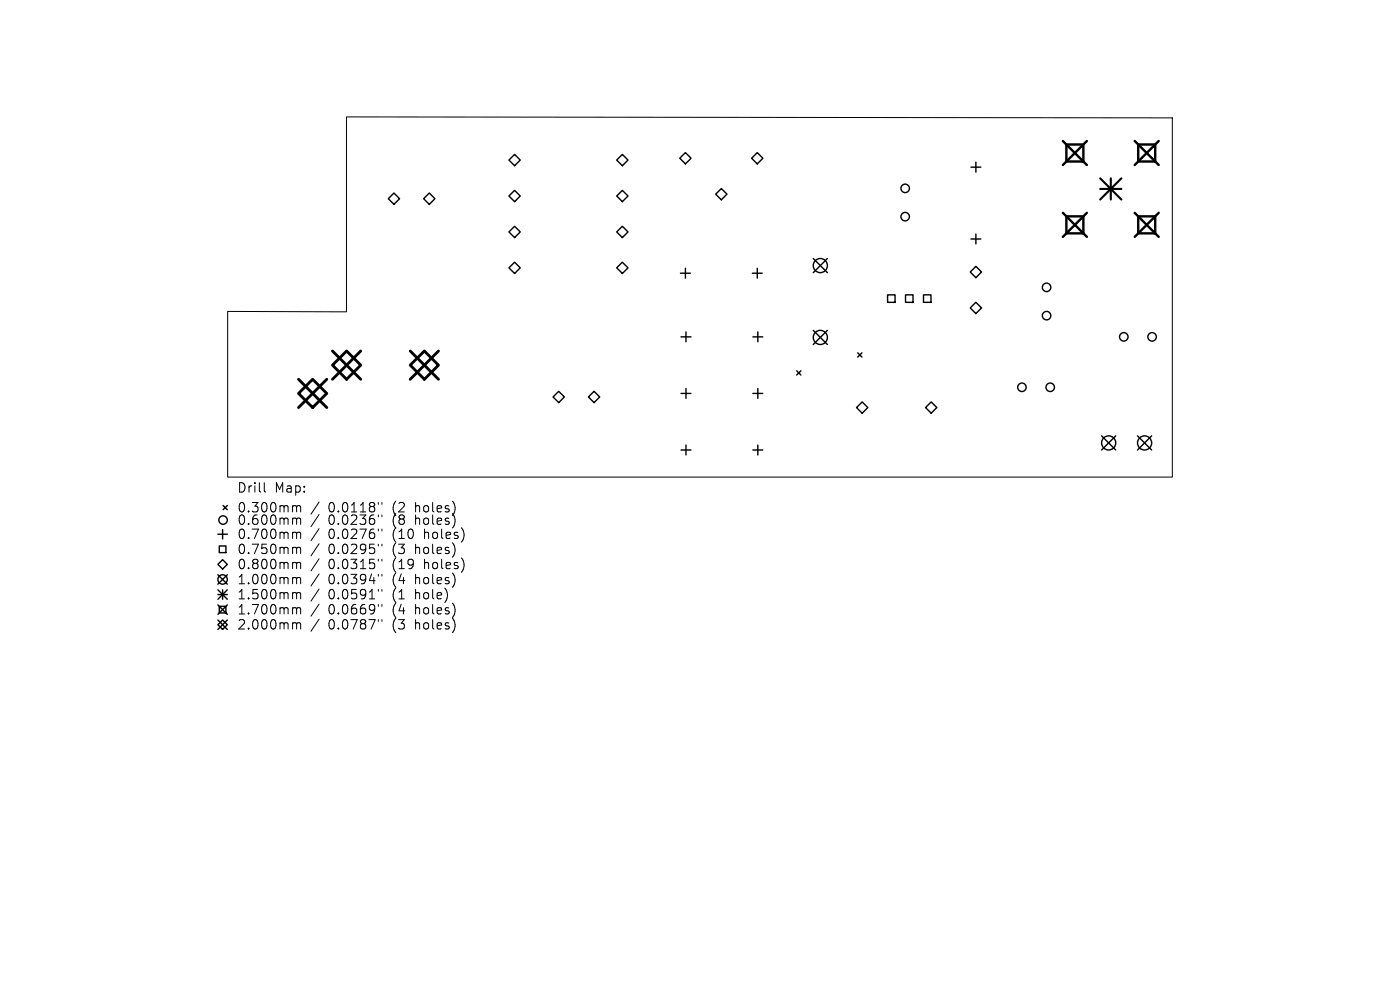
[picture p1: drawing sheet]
<svg xmlns="http://www.w3.org/2000/svg" width="297mm" height="210mm" viewBox="0 0 297 210" stroke-linecap="round" stroke-linejoin="round" font-family="sans-serif">
<defs><g id="words">
<g font-size="2.8">
<text x="50.2" y="104.8">Drill</text>
<text x="58.2" y="104.8">Map:</text>
<text x="50.2" y="109">0.300mm</text>
<text x="50.2" y="111.6">0.600mm</text>
<text x="69.7" y="109">0.0118&quot;</text>
<text x="69.7" y="111.6">0.0236&quot;</text>
<text x="83.4" y="109">(2</text>
<text x="83.4" y="111.6">(8</text>
<text x="88.4" y="109">holes)</text>
<text x="88.4" y="111.6">holes)</text>
<text x="50.2" y="114.6">0.700mm</text>
<text x="50.2" y="117.8">0.750mm</text>
<text x="69.7" y="114.6">0.0276&quot;</text>
<text x="69.7" y="117.8">0.0295&quot;</text>
<text x="83.4" y="114.6">(10</text>
<text x="83.4" y="117.8">(3</text>
<text x="88.4" y="117.8">holes)</text>
<text x="90.3" y="114.6">holes)</text>
<text x="50.2" y="121">0.800mm</text>
<text x="50.2" y="124.2">1.000mm</text>
<text x="69.7" y="121">0.0315&quot;</text>
<text x="69.7" y="124.2">0.0394&quot;</text>
<text x="83.4" y="121">(19</text>
<text x="83.4" y="124.2">(4</text>
<text x="88.4" y="124.2">holes)</text>
<text x="90.3" y="121">holes)</text>
<text x="50.2" y="127.4">1.500mm</text>
<text x="50.2" y="130.6">1.700mm</text>
<text x="69.7" y="127.4">0.0591&quot;</text>
<text x="69.7" y="130.6">0.0669&quot;</text>
<text x="83.4" y="127.4">(1</text>
<text x="83.4" y="130.6">(4</text>
<text x="88.4" y="127.4">hole)</text>
<text x="88.4" y="130.6">holes)</text>
<text x="50.2" y="133.8">2.000mm</text>
<text x="69.7" y="133.8">0.0787&quot;</text>
<text x="83.4" y="133.8">(3</text>
<text x="88.4" y="133.8">holes)</text>
</g>
</g></defs>
<g fill="none" stroke="#000" stroke-width=".21">
<path d="M73.5 24.8l175.2 .2v76.2h-200.4v-35.1l25.2 .1zM56.1 102.4v1.7l.3 .3M62.4 107.3h.2l.3 .2M62.4 109.9l.4 .1 .1 .2M62.4 112.9l.4 .1 .1 .2M62.4 116.1l.4 .1 .1 .2M62.4 119.3l.4 .1 .1 .2M62.9 107.5l.3-.2 .5 .1 .1 1.2M62.9 107.5v1.1M62.9 110.2v1M62.9 113.2v1M62.9 116.4v1"/>
<path d="M62.9 119.6v1M62.9 110.2l.3-.3 .5 .1 .1 1.2M62.9 113.2l.3-.3 .5 .1 .1 1.2M62.9 116.4l.3-.3 .5 .1 .1 1.2M62.9 119.6l.3-.3 .5 .1 .1 1.2M67.7 106.5l-1.7 2.6M67.7 109.1l-1.7 2.6M67.7 112.1l-1.7 2.6M67.7 115.3l-1.7 2.6M67.7 118.5l-1.7 2.6M80.3 106.6v.4M80.3 109.2v.4"/>
<path d="M80.3 112.2v.4M80.3 115.4v.4M80.3 118.6v.4M81 106.6v.4M81 109.2v.4M81 112.2v.4M81 115.4v.4M81 118.6v.4M62.4 122.5h.2l.3 .3M62.4 125.7h.2l.3 .3M62.4 128.9l.4 .1 .1 .2M62.4 132.1l.4 .1 .1 .2"/>
<path d="M62.9 122.8v1M62.9 126v1M62.9 129.2v1M62.9 132.4v1M62.9 122.8l.3-.3 .5 .1 .1 1.2M62.9 126l.3-.3 .5 .1 .1 1.2M62.9 129.2l.3-.3 .5 .1 .1 1.2M62.9 132.4l.3-.3 .5 .1 .1 1.2M67.7 121.7l-1.7 2.6M67.7 124.9l-1.7 2.6M67.7 128.1l-1.7 2.6M67.7 131.3l-1.7 2.6"/>
<path d="M80.3 121.8v.4M80.3 125v.4M80.3 128.2v.4M80.3 131.4v.4M81 121.8v.4M81 125v.4M81 128.2v.4M81 131.4v.4"/>
</g>
<g fill="none" stroke="#000" stroke-width=".3">
<path d="M109.2 32.8l1.2 1.2-1.2 1.2-1.2-1.2zM132 32.8l1.2 1.2-1.2 1.2-1.2-1.2zM144.2 33.6l1.2-1.2 1.2 1.2-1.2 1.2zM159.4 33.6l1.2-1.2 1.2 1.2-1.2 1.2zM206 35.5h2.1M207 34.4v2.1M82.4 42.1l1.2-1.2 1.2 1.2-1.2 1.2zM89.9 42.1l1.2-1.2 1.2 1.2-1.2 1.2zM108 49.2l1.2-1.2 1.2 1.2-1.2 1.2zM108 56.8l1.2-1.2 1.2 1.2-1.2 1.2zM109.2 40.4l1.2 1.2-1.2 1.2-1.2-1.2zM130.8 49.2l1.2-1.2 1.2 1.2-1.2 1.2z"/>
<path d="M130.8 56.8l1.2-1.2 1.2 1.2-1.2 1.2zM132 40.4l1.2 1.2-1.2 1.2-1.2-1.2zM144.4 58h2.1M145.4 56.9v2.1M151.8 41.2l1.2-1.2 1.2 1.2-1.2 1.2zM159.6 58h2.1M160.6 56.9v2.1M172.5 54.8l3 3M175.5 54.8l-3 3M206 50.7h2.1M207 56.5l1.2 1.2-1.2 1.2-1.2-1.2zM207 49.6v2.1"/>
<path d="M144.5 71.5h2.1M145.5 70.4v2.1M159.7 71.5h2.1M160.8 70.4v2.1M169 78.7l.9 .9M169.9 78.7l-.9 .9M172.5 70.1l3 3M175.5 70.1l-3 3M182 74.8l.9 .9M182.9 74.8l-.9 .9M188.3 62.5h1.6v1.6h-1.6zM192.1 62.5h1.6v1.6h-1.6z"/>
<path d="M195.9 62.5h1.6v1.6h-1.6zM207 64.1l1.2 1.2-1.2 1.2-1.2-1.2zM117.3 84.2l1.2-1.2 1.2 1.2-1.2 1.2zM126 83l1.2 1.2-1.2 1.2-1.2-1.2zM144.5 83.5h2.1M144.5 95.5h2.1M145.5 82.4v2.1M145.5 94.4v2.1M159.7 83.5h2.1M159.7 95.5h2.1M160.8 82.4v2.1M160.8 94.4v2.1"/>
<path d="M181.7 86.5l1.2-1.2 1.2 1.2-1.2 1.2zM196.3 86.5l1.2-1.2 1.2 1.2-1.2 1.2zM233.7 92.5l3 3M236.7 92.5l-3 3M241.3 92.5l3 3M244.3 92.5l-3 3M46.2 119.7l1-1 1 1-1 1zM46.2 113.3h2M46.5 115.8h1.4v1.4h-1.4zM47.2 112.3v2M47.3 107.2l.9 .9M48.2 107.2l-.9 .9"/>
<path d="M46.2 132.5l1-1 1 1-1 1zM46.2 121.9l2 2M46.2 125.1l2 2M46.2 126.1h2M46.2 128.3l2 2M46.2 131.5l2 2M46.5 128.6h1.4v1.4h-1.4zM47.2 125.1v2M48.2 121.9l-2 2M48.2 125.1l-2 2M48.2 128.3l-2 2M48.2 131.5l-2 2"/>
<circle cx="192" cy="40" r=".9"/>
<circle cx="174" cy="56.3" r="1.5"/>
<circle cx="192" cy="46" r=".9"/>
<circle cx="174" cy="71.6" r="1.5"/>
<circle cx="222" cy="67" r=".9"/>
<circle cx="222" cy="61" r=".9"/>
<circle cx="238.4" cy="71.5" r=".9"/>
<circle cx="244.4" cy="71.5" r=".9"/>
<circle cx="216.8" cy="82.2" r=".9"/>
<circle cx="222.8" cy="82.2" r=".9"/>
<circle cx="235.2" cy="94" r="1.5"/>
<circle cx="242.8" cy="94" r="1.5"/>
<circle cx="47.3" cy="110.3" r=".9"/>
<circle cx="47.2" cy="122.9" r="1"/>
</g>
<path d="M233.4 37.8l4.5 4.5M235.6 37.8v4.5M237.9 37.8l-4.5 4.5M233.4 40.1h4.5" fill="none" stroke="#000" stroke-width=".45"/>
<path d="M225.5 29.9l5.1 5.1M226.2 30.7h3.6v3.6h-3.6zM230.6 29.9l-5.1 5.1M240.7 29.9l5.1 5.1M241.5 30.7h3.6v3.6h-3.6zM245.8 29.9l-5.1 5.1M225.5 45.1l5.1 5.1M226.2 45.9h3.6v3.6h-3.6zM230.6 45.1l-5.1 5.1M240.7 45.1l5.1 5.1M241.5 45.9h3.6v3.6h-3.6zM245.8 45.1l-5.1 5.1" fill="none" stroke="#000" stroke-width=".51"/>
<path d="M70.5 77.5l3-3 3 3-3 3zM70.5 74.5l6 6M76.5 74.5l-6 6M87 77.5l3-3 3 3-3 3zM87 74.5l6 6M93 74.5l-6 6M63.3 83.5l3-3 3 3-3 3zM63.3 80.5l6 6M69.3 80.5l-6 6" fill="none" stroke="#000" stroke-width=".6"/>
<use href="#words"/>
</svg>
